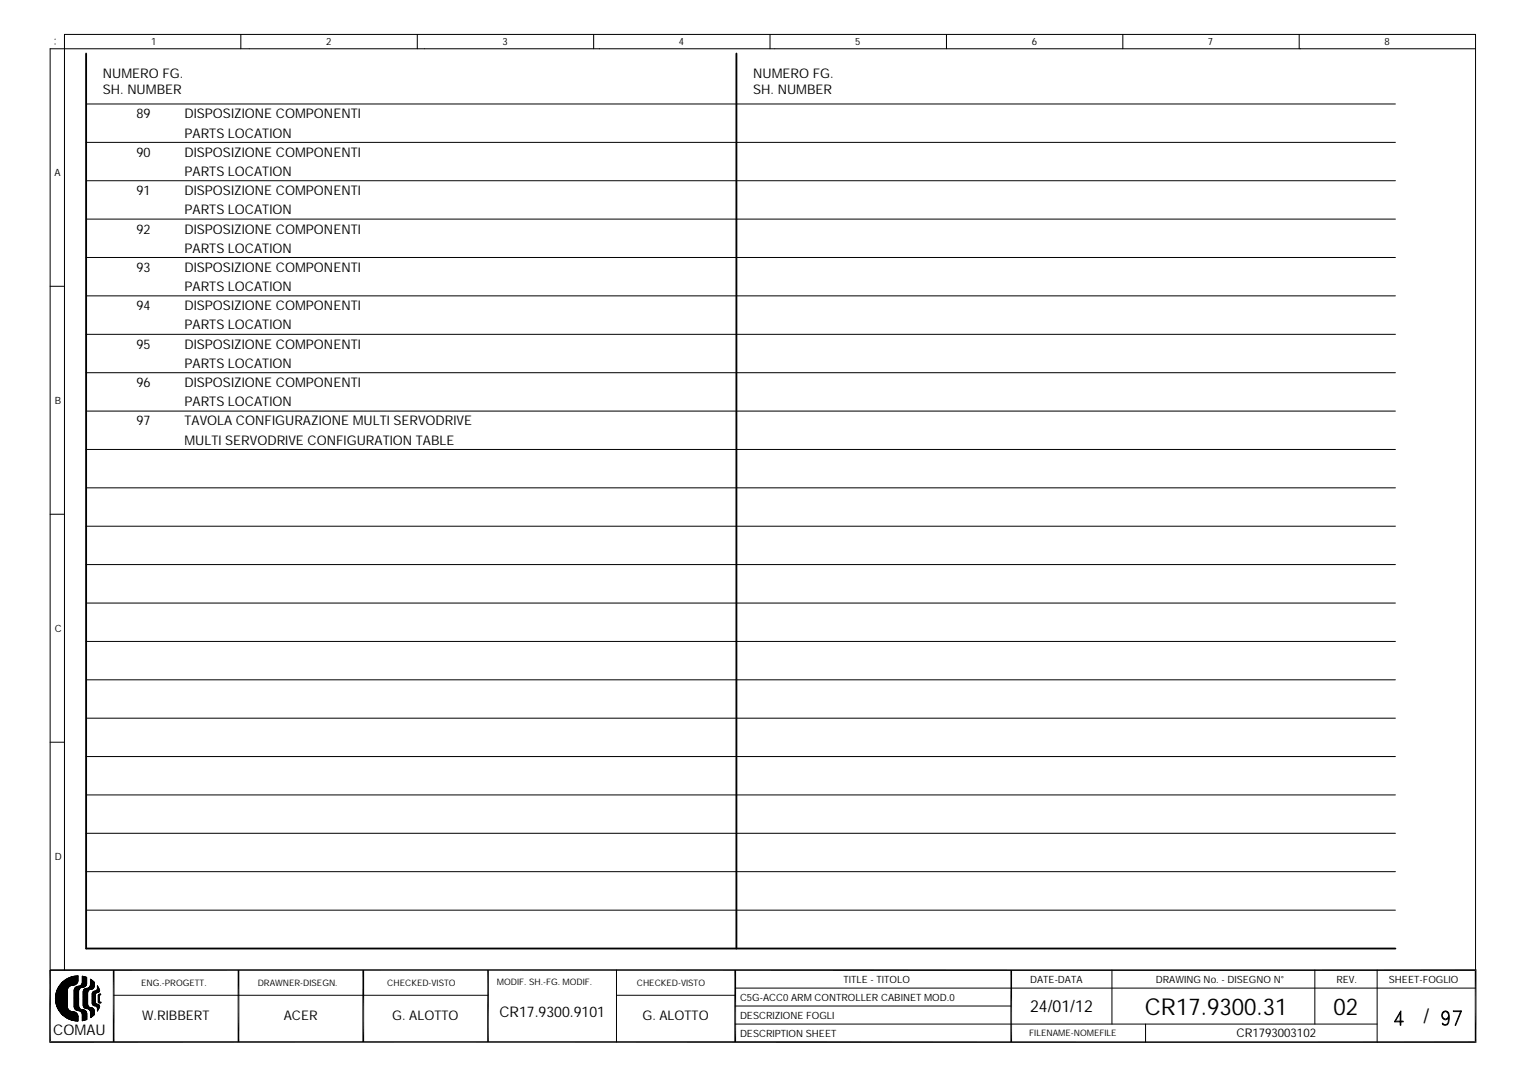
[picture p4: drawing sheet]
<svg xmlns="http://www.w3.org/2000/svg" width="297mm" height="210mm" viewBox="0 0 297 210" stroke-linecap="round" stroke-linejoin="round" font-family="sans-serif">
<defs><g id="words">
<g font-size="4.5">
<text x="222.9" y="197.5">CR17.9300.31</text>
<text x="259.6" y="197.5">02</text>
</g>
<text font-size="3.9" x="277.1" y="199.2">/</text>
<text font-size="3.2" x="200.5" y="197.1">24/01/12</text>
<g font-size="2.9">
<text x="10.4" y="201.5">COMAU</text>
<text x="97.2" y="198">CR17.9300.9101</text>
</g>
<g font-size="2.6">
<text x="20" y="15.1">NUMERO FG.</text>
<text x="146.6" y="15.1">NUMERO FG.</text>
<text x="20" y="18.4">SH. NUMBER</text>
<text x="26.6" y="23">89</text>
<text x="35.9" y="23">DISPOSIZIONE COMPONENTI</text>
<text x="146.6" y="18.4">SH. NUMBER</text>
<text x="35.9" y="26.8">PARTS LOCATION</text>
<text x="26.6" y="30.5">90</text>
<text x="35.9" y="30.5">DISPOSIZIONE COMPONENTI</text>
<text x="35.9" y="34.3">PARTS LOCATION</text>
<text x="26.6" y="38">91</text>
<text x="35.9" y="38">DISPOSIZIONE COMPONENTI</text>
<text x="35.9" y="41.7">PARTS LOCATION</text>
<text x="26.6" y="45.5">92</text>
<text x="35.9" y="45.5">DISPOSIZIONE COMPONENTI</text>
<text x="26.6" y="53">93</text>
<text x="35.9" y="49.2">PARTS LOCATION</text>
<text x="35.9" y="53">DISPOSIZIONE COMPONENTI</text>
<text x="35.9" y="56.7">PARTS LOCATION</text>
<text x="26.6" y="60.4">94</text>
<text x="35.9" y="60.4">DISPOSIZIONE COMPONENTI</text>
<text x="35.9" y="64.1">PARTS LOCATION</text>
<text x="26.6" y="67.9">95</text>
<text x="35.9" y="67.9">DISPOSIZIONE COMPONENTI</text>
<text x="35.9" y="71.6">PARTS LOCATION</text>
<text x="26.6" y="75.4">96</text>
<text x="35.9" y="75.4">DISPOSIZIONE COMPONENTI</text>
<text x="26.6" y="82.8">97</text>
<text x="35.9" y="79.1">PARTS LOCATION</text>
<text x="35.9" y="82.8">TAVOLA CONFIGURAZIONE MULTI SERVODRIVE</text>
<text x="35.9" y="86.6">MULTI SERVODRIVE CONFIGURATION TABLE</text>
<text x="27.7" y="198.7">W.RIBBERT</text>
<text x="55.2" y="198.7">ACER</text>
<text x="76.4" y="198.7">G. ALOTTO</text>
<text x="125.1" y="198.7">G. ALOTTO</text>
</g>
<text font-size="2.3" x="240.7" y="202">CR1793003102</text>
<g font-size="1.9">
<text x="29.4" y="8.8">1</text>
<text x="63.5" y="8.8">2</text>
<text x="97.8" y="8.8">3</text>
<text x="132.1" y="8.8">4</text>
<text x="166.5" y="8.8">5</text>
<text x="200.9" y="8.8">6</text>
<text x="235.2" y="8.8">7</text>
<text x="269.5" y="8.8">8</text>
<text x="10.6" y="34.3">A</text>
<text x="10.7" y="78.6">B</text>
<text x="10.6" y="123">C</text>
<text x="10.7" y="167.4">D</text>
<text x="164.2" y="191.5">TITLE - TITOLO</text>
<text x="200.6" y="191.5">DATE-DATA</text>
<text x="225" y="191.5">DRAWING No. - DISEGNO N°</text>
<text x="260.2" y="191.5">REV.</text>
<text x="270.4" y="191.5">SHEET-FOGLIO</text>
<text x="144.1" y="195">C5G-ACC0 ARM CONTROLLER CABINET MOD.0</text>
<text x="144.1" y="198.5">DESCRIZIONE FOGLI</text>
<text x="144.1" y="202">DESCRIPTION SHEET</text>
</g>
<g font-size="1.7">
<text x="27.5" y="191.9">ENG.-PROGETT.</text>
<text x="50.2" y="191.9">DRAWNER-DISEGN.</text>
<text x="75.4" y="191.9">CHECKED-VISTO</text>
<text x="96.7" y="191.7">MODIF. SH.-FG. MODIF.</text>
<text x="124" y="191.9">CHECKED-VISTO</text>
<text x="200.4" y="201.7">FILENAME-NOMEFILE</text>
</g>
</g></defs>
<g fill="none" stroke="#000" stroke-width=".19">
<path d="M10.7 7.6h.1M10.7 8.6h.1M46.9 6.7v2.8M81.2 6.7v2.8M115.6 6.7v2.8M149.9 6.7v2.8M184.3 6.7v2.8M218.6 6.7v2.8M252.9 6.7v2.8M287.3 9.5h-277.5v179.4M16.8 27.7h254.9M16.8 35.2h254.9"/>
<path d="M16.8 20.2h254.9M9.8 55.7h2.8M16.8 57.6h254.9M16.8 42.7h254.9M16.8 50.1h254.9M16.8 65.1h254.9M16.8 72.6h254.9M16.8 80h254.9M16.8 87.5h254.9M16.8 95h254.9M9.8 100.1h2.8M16.8 102.5h254.9"/>
<path d="M16.8 109.9h254.9M16.8 117.4h254.9M16.8 124.9h254.9M16.8 132.4h254.9M16.8 139.8h254.9M9.8 144.5h2.8M16.8 147.3h254.9M16.8 154.8h254.9M16.8 162.3h254.9M16.8 169.7h254.9M16.8 177.2h254.9M10.8 194l2.4 2.4-1.1 1.1"/>
<path d="M10.8 194.9l3.9 3.9M10.8 193.8l2.3 2.3M10.8 195.1l3.7 3.6M10.9 193.7l2.2 2.3M10.9 193.4l2.2 2.2M10.9 195.5l3.2 3.2M10.9 193.3l2.2 2.1M11 195.7l2.9 2.9M11 193l2.1 2.1M11.1 192.9l2 2M11.1 196l2.5 2.5M11.1 192.8l2 1.9"/>
<path d="M11.2 192.6l1.9 2-1.8 1.8M11.2 192.5l1.9 1.9M11.3 192.4l1.8 1.9-1.9 1.9M11.3 192.3l1.8 1.7M11.4 192.2l1.7 1.7M11.4 196.7l1.6 1.5 1.1-1.2 1.1 1M11.5 192.1l1.6 1.6M11.5 192l1.6 1.6-2.1 2.1M11.6 191.9l1.5 1.5M11.7 191.8l1.4 1.4M11.8 191.7l1.3 1.3M11.8 191.6l1.3 1.2"/>
<path d="M11.9 191.5l1.2 1.2M12 191.4l1.1 1.1M12.1 191.3l1.1 1.1-2.4 2.4M12.2 191.2l1.1 1.1M12.2 191.2l-.2 .2M12.3 191.1l1.1 1.1M12.4 191.1l1 1M12.4 191l1.1 1.1M12.6 188.9v-182.2h274.7v182.2M12.6 190.9l1 1.1M12.7 190.8l1 1.1M12.7 190.8l1.2 1.1"/>
<path d="M12.8 198.1l1.2-1.1 1.2 1.2M12.9 190.7l-1.5 1.4M13 190.6l1.2 1.2 1-1M13.1 190.6l1.2 1.2M13.1 196.2a1.2 1.2 0 0 0 1.2 .8M13.1 195.5l-1.5 1.5M13.1 195.3l-1.6 1.6M13.1 195.1l-1.6 1.7M13.1 195l-1.7 1.7M13.1 194.8l-1.8 1.7M13.1 194.4l-1.9 1.9 2.1 2.1 1.3-1.3M13.1 194.1l-2 2"/>
<path d="M13.1 193.9l-2 2.1M13.1 193.8l-2.1 2M13.1 193.4l-2.2 2.2M13.1 193.2l-2.2 2.2M13.1 193.1l-2.2 2.2 3.4 3.4 .9-.8M13.1 192.9l-2.2 2.2M13.1 192.7l-2.3 2.3M13.1 195.6l-1.4 1.5M13.1 195.8l-1.4 1.4M13.1 196l-1.3 1.2M13.1 196.2l-1.2 1.2M13.1 196.3l-1.1 1.1"/>
<path d="M13.2 190.5l1.3 1.3M13.3 190.5l-2.1 2M13.3 196.5l-1.1 1.1M13.3 190.5l1.3 1.3M13.3 196.6l-1 1.1-.4-.4M13.4 196.7l-1 1.1M13.4 190.4l1.3 1.3M13.5 196.8l-1.1 1M13.5 190.3l1.3 1.3M13.6 190.3l-2.5 2.5M13.6 196.8l-1 1.1M13.7 190.3l1.2 1.3"/>
<path d="M13.7 196.9l1.5 1.4M13.7 196.9l-1.1 1.1M13.9 196.9l-1.2 1.2M13.9 190.2l1.2 1.2M14.1 190.2l1 1-.5 .6M14.1 190.2l-3.2 3.1M14.2 190.1l1 1M14.3 197a.84 .84 0 0 1 .9 .9M14.3 191.8a1.24 1.24 0 0 0-1.2 .9v3.5M14.3 197l-1.2 1.3M14.4 197l.8 .8M14.4 194.9l.9 .8"/>
<path d="M14.4 195.2l1 .9-.6 .6M14.4 195.4l2.5 2.4M14.4 195.6l2.5 2.4M14.4 195.9l.9 .9M14.4 194.7l.9 .9M14.4 194.3l.9 .9M14.4 194.2l.9 .8M14.4 194l.9 .9M14.4 193.8l.9 .9M14.4 193l.9 .8M14.4 192.8l.9 .9M14.4 193.3l.9 .9"/>
<path d="M14.4 193.5l.9 .9M14.4 193.7l.9 .8M14.4 194.5l.9 .9M14.4 195l.9 .9M14.4 196.1l.8 .7M14.5 197l-1.3 1.3M14.5 192.7l.8 .8M14.5 190.1l.7 .7M14.5 192.5l.8 .8M14.5 190.1l-3.7 3.7M14.6 197.1l.5 .5M14.6 192.4l.7 .8"/>
<path d="M14.6 190.1l.6 .5M14.6 192.3l.7 .7M14.7 197.1l-1.3 1.3M14.7 190l-3.9 4M14.7 192.2l.6 .6M14.8 190l.4 .4M14.8 197.2l-1.3 1.3M14.8 192.2l.6 .5M14.9 192.1l-.4 .4M14.9 190l-4.1 4.2 4.4 4.3M14.9 197.3l-1.2 1.2M14.9 192.1l.5 .5"/>
<path d="M14.9 190l.3 .3M15 191.5l-1.2-1.3-2.8 2.9 2.1 2.2M15 197.4l-1.2 1.2M15 197.5l-1.1 1.1M15.1 190l-4.3 4.3 4.4 4.4M15.1 192.1l.4 .4M15.1 197.6l-1 1.1M15.1 190l.1 .1M15.1 192.1l-.6 .6M15.2 191l-.8 .8M15.2 197.7l-1 1M15.2 190.9a.88 .88 0 0 1-.9 .9"/>
<path d="M15.2 190.9v-.9a4.4 4.4 0 0 0-4.4 4.4 4.4 4.4 0 0 0 4.4 4.4v-.9M15.2 197.9h.1M15.2 190.6l-1.2 1.2-1.2-1.1M15.2 190.5l-1.5 1.5M15.2 190.3l-4.4 4.4 4.1 4.1 .3-.2M15.2 190.1l-4.4 4.4 4.3 4.3M15.2 190.9l-.9-.8-3.4 3.4 2.2 2.3M15.2 198l-.7 .7M15.2 198.2l-.6 .6M15.2 198.4l-.4 .4M15.2 198.7l-.1 .1M15.2 192l-.2 .1a.8 .8 0 0 0-.6 .7v3.2a.77 .77 0 0 0 .8 .8"/>
<path d="M15.2 196.8a.8 .8 0 0 1 .8 .8v1.1M15.2 192l.4 .4M15.3 195.8a.77 .77 0 0 0 .8 .8M15.3 193.3l-.9 .8M15.3 193.1l-.9 .9M15.3 193.4l-.9 .9M15.3 193.6l-.9 .9M15.3 193.8l-.9 .8M15.3 193.9l-.9 .9M15.3 194.3l-.9 .9M15.3 194.5l-.9 .8M15.3 194.6l-.9 .9"/>
<path d="M15.3 195.1l-.9 .9M15.3 195.5l-.8 .8 .4 .4 .5-.4M15.3 195.7l-.7 .7M15.3 194.8l-.9 .9 1.2 1.2M15.3 194.1l-.9 .9M15.3 195l-.9 .8M15.3 195.3l-.8 .9M15.3 195.8l-.7 .7M15.3 192.9l-.9 .9M15.3 192l-.9 .9M15.3 196l-.6 .6M15.4 192.7l-1 .9"/>
<path d="M15.4 192l.3 .3M15.5 196.4l-.4 .4M15.5 192l.3 .3M15.6 192l-1.2 1.1 .9 .9M15.6 196.4l-.4 .4M15.7 196.5l-.3 .3M15.7 191.9l.4 .3M15.8 196.5l1.1 1.2M15.8 196.6l-.3 .2M15.8 191.8l.5 .4M15.9 191.7l.5 .5 .4-.4M15.9 197.2l.5-.5 .4 .4-.8 .8"/>
<path d="M15.9 196.6l-.3 .3M15.9 197.2l1 1M16 191.6l.5 .5M16 196.6l.9 .9M16 191.4l.6 .6M16 190.1l.9 .8M16 197.6l.9 .9M16 197.5l.9 .9-.1 .2-.8-.8M16 198.2l.5 .4M16 198.3l.4 .4M16 198.5l.2 .2M16 191.3l.7 .7"/>
<path d="M16 191.1l.8 .7M16 198l.6 .6M16 198.7h.1M16 190.9l.8 .8M16 190.8l.9 .8M16 190.6l.9 .8M16 190.4l.9 .9M16 190.2l.9 .9M16.1 196.6a.8 .8 0 0 1 .8 .8v1.1M16.1 196.6l-.4 .4M16.1 192.2a.8 .8 0 0 0-.8 .8v2.8M16.2 193.1v2.8l.3 .4 .6 .1 .4 .3 .1 .4v1.1l.8-.6-.1-1-.2-.3-.4-.1"/>
<path d="M16.2 195.8l.6 .6 .4-.4M16.2 195.6l.8 .8M16.2 194.9l.9 .9M16.2 194.7l.9 .9M16.2 194.6l.9 .8M16.2 193.7l.9 .9-.9 .9M16.2 193.4l.9 .8-.9 .9M16.2 196.6l.7 .8-.9 .8M16.2 195.2l2.2 2.2M16.2 193.5l.9 .9M16.2 193.9l.9 .8M16.2 194l.9 .9"/>
<path d="M16.2 194.2l.9 .9M16.2 194.4l.9 .9M16.2 195.1l2.2 2.1M16.2 195.4l1.1 1.1M16.2 190.1l-.2 .2M16.2 193l.9 .9M16.2 192.9l.9 .8M16.3 196.6l-.5 .5M16.3 190.1l.6 .7M16.3 192.8l.8 .8-.9 .9M16.3 190.2l-.3 .3M16.4 192.7l.7 .7"/>
<path d="M16.5 192.6l.6 .6-.9 .9M16.5 196.7l-.5 .6M16.6 192.5l-.3 .3M16.6 192.5l.5 .6M16.6 196.8l-.6 .6M16.6 190.2l-.6 .6M16.7 196.9l-.7 .6M16.7 192.5l.5 .4M16.8 197l-.8 .7M16.8 192.5l-.6 .6M16.8 192.4l.5 .4M16.9 190.3l-.9-.2v1.2a.77 .77 0 0 1-.8 .7"/>
<path d="M16.9 190.3v1.1a.76 .76 0 0 1-.8 .8M16.9 191.5l-.7 .7M16.9 191.3l-.9 .9-.4-.3M16.9 190.8l-2.5 2.5M16.9 190.7l-1 .9M16.9 190.5l-.9 .8M16.9 190.3l-.9 .9M16.9 191.2l-1.2 1.1M16.9 191l-2.5 2.4M16.9 190.4l-.2-.1-.7 .7M16.9 190.6l-.4-.4-.5 .5M16.9 197.2l-.9 .9"/>
<path d="M16.9 198.5l-.9 .2M16.9 197.5l-.9 .9M16.9 197.7l-.9 .9M16.9 197.9l-.9 .8M16.9 198l-.7 .7M16.9 198.2l-.4 .4M17 192.4l-.8 .8M17 192.4l.3 .4M17.1 193.8l-.9 .8M17.1 193.9l-.9 .9M17.1 194.1l-.9 .9M17.1 195l-.9 .8"/>
<path d="M17.1 195.3l-.8 .8M17.1 195.5l-.7 .7M17.1 195.1l-.9 .9M17.1 194.8l-.9 .9M17.1 194.4l-.9 .9M17.1 193.4l-.9 .9M17.1 195.6l-.6 .7M17.1 195.8l-.5 .5-.3-.3M17.1 196.4l.3-.3 1 1M17.1 192.4l.3 .3M17.1 193l-.9 .9M17.2 195.9l-.5 .5"/>
<path d="M17.3 192.3l.3 .4M17.3 192.3l-1.1 1.1M17.3 196.1l-.3 .3M17.4 192.3l.3 .4M17.4 196.6l.5-.4 .4 .5M17.6 196.2l-.3 .3M17.6 192l.5 .5M17.6 191.8l.6 .6M17.6 191.1l.7 .8M17.6 198l.1 .1M17.6 197.7l.3 .3M17.6 197.5l.4 .4"/>
<path d="M17.6 197.9l.2 .1M17.7 190.7l.6 .8M17.7 196.2l.7 .7M17.7 192.7l.4-.2 .2-.3v-1l-.7-.5v1l-.1 .4-.4 .3-.6 .2-.3 .3v.3l.9 .8M17.7 192.7l-.4 .1-.2 .5v2.3l.2 .5 .4 .1M17.7 196.2l-.3 .3M17.9 190.9l-.3 .2M17.9 193.7l.7 .6-.7 .6 1.4 1.4M17.9 194.7l1.4 1.5M17.9 193.4l.7 .6M18 193.4l.3-.4 .4 .4M18 190.9l-.4 .4 .7 .7"/>
<path d="M18 196.3l-.5 .4 .9 .9M18 193.3l.6 .5-.7 .6 .7 .6-.6 .6M18.1 193.2l.5 .4M18.1 191l-.5 .5 .7 .7M18.1 196.3l-.5 .6M18.2 193.1l.4 .4M18.2 191.1l-.6 .6 .7 .6M18.2 196.4l-.6 .6 .7 .7M18.3 191.2l-.7 .6M18.3 196.5l-.7 .7 .6 .6M18.3 196.6l-.7 .7 .5 .5M18.3 191.3l-.8 .8 .5 .5"/>
<path d="M18.3 191.4l-2.1 2.2M18.3 191.6l-2.1 2.2M18.3 192.1l-.5 .5-.4-.4M18.3 191.8l-.9 .9M18.3 192l-.6 .7M18.3 191.4l-.5-.6-.2 .2 .7 .7M18.4 196.7h.1M18.4 196.8l-.8 .7M18.4 196.9l-.8 .8M18.4 197.1l-.8 .7M18.4 197.3l-.8 .7M18.4 197.5l-.7 .6"/>
<path d="M18.4 193l.4 .3M18.5 193a.51 .51 0 0 0-.6 .5v1.8a.57 .57 0 0 0 .7 .6l.3 .2 .1 .7M18.5 193l-.6 .6 .7 .6M18.6 195.1l.1 .3 .6 .3 .1 .4M18.6 194.5l-.7 .6 1.3 1.3M18.6 194.8l-.6 .7 .3 .3M18.6 193.6l-.7 .6 .7 .7M18.6 194.1l-.7 .7M18.6 194l-.7 .6 .7 .6M18.6 195.2l-.5 .5M18.6 195.8l.3-.2 .5 .4M18.6 193l.3 .3"/>
<path d="M18.6 195.3l-.4 .4M18.7 195.4l-.4 .4M18.7 192.9l.3 .4M18.8 195.5l-.4 .3M18.8 192.8l.4 .4M18.9 192.8l.4 .3M18.9 192.7l.4 .3-.2 .2M19 192.5a.51 .51 0 0 1-.5 .5M19 192.5v-.5a.9 .9 0 0 1 .3 1l-.7 .5v1.6M19 196.3l.2 .2M19 192.5l.4 .4M19 196.8h.1"/>
<path d="M19 192.3l.4 .4M19 192.1l.2 .3M19 192h.1M19 192.1v.1M19 195.6l-.3 .3M19.1 195.6l.3 .2M19.1 192.2l-.1 .2M19.1 193.9v1.2l.3 .2h.2v-.2M19.1 195.1l.2 .2 .2-.2M19.1 194.7l.3 .3M19.1 194.9l.4 .4 .1-.2M19.1 194l.3 .2-.3 .2"/>
<path d="M19.1 194.4l.3 .2M19.1 193.9l.3 .2M19.2 195.6l-.4 .4M19.2 192.3l-.2 .2M19.2 196.4l-.2 .3M19.2 192.4l-1.3 1.3M19.3 192.5l-1.4 1.4 .7 .6M19.3 195.7l-.4 .4M19.3 192.7l-1.4 1.4 .7 .6-.7 .6 .6 .5M19.3 195.8l-.4 .4M19.4 193.8v1.3h.2M19.4 193.9l-.3 .2"/>
<path d="M19.4 194.6l-.3 .2M19.4 196.1l-.4 .4 .1 .1M19.4 194l-.3 .2 .3 .3M19.4 195.1l-.2 .1M19.4 194.4l-.3 .2 .3 .2M19.4 194.7l-.3 .3M19.4 194.9l-.3 .2M19.4 193.6h.2M19.4 196.1l-.4 .7M19.4 193.8l-.2-.2v.1l.2 .2M19.4 192.8l-.5 .5M19.4 195.9l-.4 .4"/>
<path d="M19.5 195.1l.1 .1M19.6 193.7v-.1a.33 .33 0 0 0-.5 .3M19.6 193.7l-.2 .1M19.6 193.6h-.1l-.4 .3M22.1 193.8h72.9M120 188.9v14M120 193.8h23.1M143.1 199.4h125M143.1 192.4h144.2M143.1 195.9h53.8M216.5 188.9v10.5M223 199.4v3.5"/>
<path d="M256 188.9v10.5M268.1 188.9v14M271.6 198.8h1.6v.2h-1.7l1.2-2.2v2.8h-.1v-2.4l-1 1.8M280.8 197.9l.2 .4 .3 .1 .5-.1 .2-.4M280.8 197.5l.2-.4 .3-.1 .5 .1 .2 .4M280.9 199.4l.3 .1 .6-.1M281.2 197a.82 .82 0 0 0-.4 .7 .82 .82 0 0 0 .4 .7M281.6 197l.3 .2a2.89 2.89 0 0 1-.2 2.3M282 198.2a.68 .68 0 0 1-.6 .4 .68 .68 0 0 1-.6-.4 .79 .79 0 0 1 .1-1.2 .79 .79 0 0 1 1.1 .2 3 3 0 0 1-.2 2.3 .65 .65 0 0 1-1-.3l.2 .3M282 197.8l-.1 .4-.3 .2M284.4 196.8l-1.1 2.8 1.2-2.8h-1.6v.2h1.5"/>
</g>
<path d="M22.1 188.9v14M46.4 188.9v14M95 188.9v14M196.9 188.9v14M287.3 188.7v14.4M287.4 188.9h-277.6l-.1 14.2M9.6 202.9h277.8" fill="none" stroke="#000" stroke-width=".32"/>
<path d="M70.7 188.9v14M143.1 188.9v14" fill="none" stroke="#000" stroke-width=".34"/>
<path d="M16.8 10.4v174.3h254.9M143.4 10.4v174.3" fill="none" stroke="#000" stroke-width=".36"/>
<use href="#words"/>
</svg>
